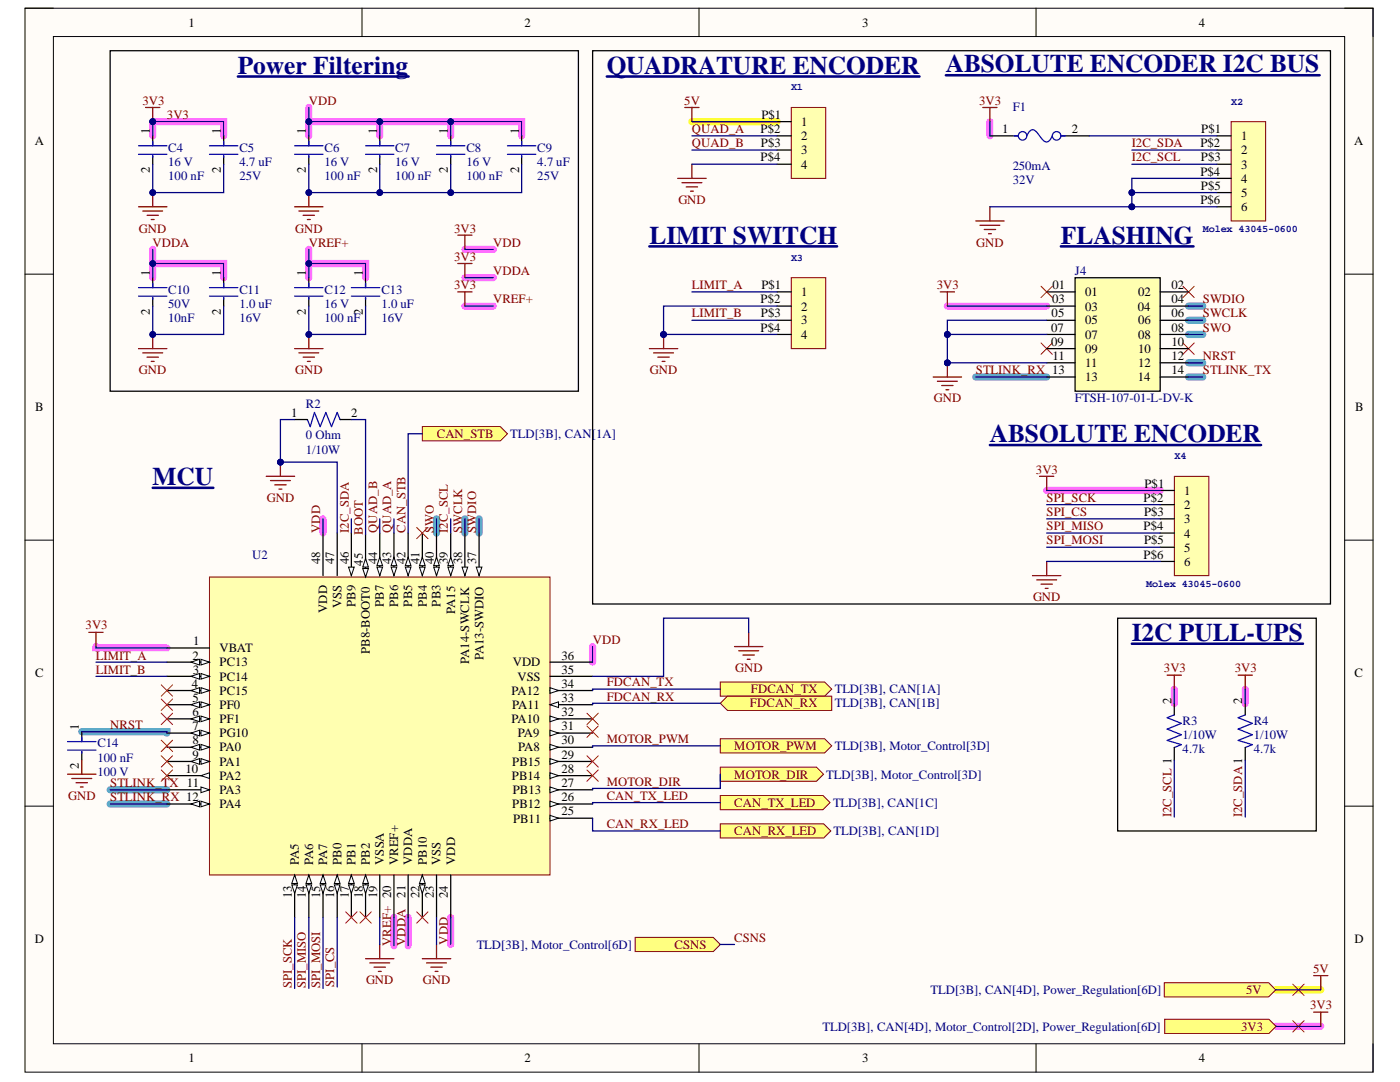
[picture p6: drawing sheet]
<svg xmlns="http://www.w3.org/2000/svg" width="279mm" height="216mm" viewBox="0 0 279 216" stroke-linecap="round" stroke-linejoin="round" font-family="sans-serif">
<defs><g id="words">
<g font-size="5.1" fill="#000080">
<text x="47.4" y="14.7">Power Filtering</text>
<text x="121.1" y="14.7">QUADRATURE ENCODER</text>
<text x="188.7" y="14.5">ABSOLUTE ENCODER I2C BUS</text>
<text x="129.6" y="48.6">LIMIT SWITCH</text>
<text x="211.7" y="48.6">FLASHING</text>
<text x="197.5" y="88.2">ABSOLUTE ENCODER</text>
<text x="30.4" y="96.8">MCU</text>
<text x="225.9" y="127.9">I2C PULL-UPS</text>
</g>
<g font-size="2.5">
<text x="37.6" y="5.3">1</text>
<text x="104.7" y="5.3">2</text>
<text x="172.1" y="5.3">3</text>
<text x="239.2" y="5.3">4</text>
<text x="152" y="23.8">P$1</text>
<text x="6.9" y="29">A</text>
<text x="29.9" y="26.8" transform="rotate(-90 29.9 26.8)">1</text>
<text x="44.1" y="26.8" transform="rotate(-90 44.1 26.8)">1</text>
<text x="61.1" y="26.8" transform="rotate(-90 61.1 26.8)">1</text>
<text x="75.3" y="26.8" transform="rotate(-90 75.3 26.8)">1</text>
<text x="89.4" y="26.8" transform="rotate(-90 89.4 26.8)">1</text>
<text x="103.6" y="26.8" transform="rotate(-90 103.6 26.8)">1</text>
<text x="151.8" y="26.5">P$2</text>
<text x="151.9" y="29.4">P$3</text>
<text x="159.9" y="25.1">1</text>
<text x="159.9" y="28">2</text>
<text x="200" y="26.5">1</text>
<text x="213.9" y="26.5">2</text>
<text x="239.6" y="29.4">P$2</text>
<text x="239.7" y="26.5">P$1</text>
<text x="247.7" y="28">1</text>
<text x="270.3" y="29">A</text>
<text x="29.9" y="34.5" transform="rotate(-90 29.9 34.5)">2</text>
<text x="44.1" y="34.5" transform="rotate(-90 44.1 34.5)">2</text>
<text x="61.1" y="34.5" transform="rotate(-90 61.1 34.5)">2</text>
<text x="75.3" y="34.5" transform="rotate(-90 75.3 34.5)">2</text>
<text x="89.4" y="34.5" transform="rotate(-90 89.4 34.5)">2</text>
<text x="103.6" y="34.5" transform="rotate(-90 103.6 34.5)">2</text>
<text x="151.8" y="32.2">P$4</text>
<text x="159.9" y="30.8">3</text>
<text x="159.9" y="33.6">4</text>
<text x="239.6" y="35.1">P$4</text>
<text x="239.6" y="32.2">P$3</text>
<text x="247.7" y="30.8">2</text>
<text x="247.7" y="33.6">3</text>
<text x="239.6" y="40.7">P$6</text>
<text x="239.6" y="37.9">P$5</text>
<text x="247.7" y="36.4">4</text>
<text x="247.7" y="39.3">5</text>
<text x="247.7" y="42.1">6</text>
<text x="29.9" y="55.1" transform="rotate(-90 29.9 55.1)">1</text>
<text x="44.1" y="55.1" transform="rotate(-90 44.1 55.1)">1</text>
<text x="61.1" y="55.1" transform="rotate(-90 61.1 55.1)">1</text>
<text x="72.4" y="55.1" transform="rotate(-90 72.4 55.1)">1</text>
<text x="152" y="57.6">P$1</text>
<text x="159.9" y="59.1">1</text>
<text x="210" y="57.6">01</text>
<text x="216.6" y="59.1">01</text>
<text x="227.1" y="59.1">02</text>
<text x="233.8" y="57.6">02</text>
<text x="29.9" y="62.8" transform="rotate(-90 29.9 62.8)">2</text>
<text x="44.1" y="62.8" transform="rotate(-90 44.1 62.8)">2</text>
<text x="61.1" y="62.8" transform="rotate(-90 61.1 62.8)">2</text>
<text x="72.4" y="62.8" transform="rotate(-90 72.4 62.8)">2</text>
<text x="151.8" y="60.5">P$2</text>
<text x="151.9" y="63.3">P$3</text>
<text x="159.9" y="62">2</text>
<text x="159.9" y="64.7">3</text>
<text x="209.9" y="63.3">05</text>
<text x="210" y="60.5">03</text>
<text x="216.6" y="62">03</text>
<text x="216.6" y="64.7">05</text>
<text x="227" y="62">04</text>
<text x="227.1" y="64.7">06</text>
<text x="233.8" y="60.5">04</text>
<text x="233.8" y="63.3">06</text>
<text x="151.8" y="66.2">P$4</text>
<text x="159.9" y="67.6">4</text>
<text x="209.8" y="66.2">07</text>
<text x="209.8" y="69">09</text>
<text x="210" y="71.8">11</text>
<text x="216.6" y="67.6">07</text>
<text x="216.6" y="70.4">09</text>
<text x="227.1" y="67.6">08</text>
<text x="227.1" y="70.4">10</text>
<text x="233.8" y="66.2">08</text>
<text x="233.8" y="69">10</text>
<text x="233.8" y="71.8">12</text>
<text x="216.6" y="73.3">11</text>
<text x="216.6" y="76.1">13</text>
<text x="227" y="76.1">14</text>
<text x="227.1" y="73.3">12</text>
<text x="233.8" y="74.6">14</text>
<text x="7" y="82.1">B</text>
<text x="58.1" y="83.2">1</text>
<text x="70.1" y="83.2">2</text>
<text x="270.4" y="82.1">B</text>
<text x="228.2" y="100.2">P$2</text>
<text x="228.4" y="97.3">P$1</text>
<text x="236.3" y="98.7">1</text>
<text x="236.3" y="101.6">2</text>
<text x="228.2" y="105.8">P$4</text>
<text x="228.3" y="103">P$3</text>
<text x="236.3" y="104.4">3</text>
<text x="236.3" y="107.3">4</text>
<text x="63.9" y="112.6" transform="rotate(-90 63.9 112.6)">48</text>
<text x="66.7" y="112.6" transform="rotate(-90 66.7 112.6)">47</text>
<text x="69.6" y="112.6" transform="rotate(-90 69.6 112.6)">46</text>
<text x="72.4" y="112.8" transform="rotate(-90 72.4 112.8)">45</text>
<text x="75.3" y="112.6" transform="rotate(-90 75.3 112.6)">44</text>
<text x="78" y="112.6" transform="rotate(-90 78 112.6)">43</text>
<text x="80.9" y="112.6" transform="rotate(-90 80.9 112.6)">42</text>
<text x="83.7" y="112.6" transform="rotate(-90 83.7 112.6)">41</text>
<text x="86.6" y="112.6" transform="rotate(-90 86.6 112.6)">40</text>
<text x="89.4" y="112.6" transform="rotate(-90 89.4 112.6)">39</text>
<text x="92.3" y="112.6" transform="rotate(-90 92.3 112.6)">38</text>
<text x="95" y="112.6" transform="rotate(-90 95 112.6)">37</text>
<text x="228.2" y="111.5">P$6</text>
<text x="228.3" y="108.6">P$5</text>
<text x="236.3" y="110.1">5</text>
<text x="236.3" y="112.8">6</text>
<text x="65.3" y="122.3" transform="rotate(-90 65.3 122.3)">VDD</text>
<text x="68.2" y="121.4" transform="rotate(-90 68.2 121.4)">VSS</text>
<text x="70.9" y="121.1" transform="rotate(-90 70.9 121.1)">PB9</text>
<text x="76.6" y="121.1" transform="rotate(-90 76.6 121.1)">PB7</text>
<text x="79.5" y="121.1" transform="rotate(-90 79.5 121.1)">PB6</text>
<text x="82.3" y="121" transform="rotate(-90 82.3 121)">PB5</text>
<text x="85.2" y="121.1" transform="rotate(-90 85.2 121.1)">PB4</text>
<text x="87.9" y="121" transform="rotate(-90 87.9 121)">PB3</text>
<text x="90.8" y="122.5" transform="rotate(-90 90.8 122.5)">PA15</text>
<text x="38.4" y="131.6">2</text>
<text x="38.6" y="128.7">1</text>
<text x="43.8" y="130.2">VBAT</text>
<text x="73.8" y="130.5" transform="rotate(-90 73.8 130.5)">PB8-BOOT0</text>
<text x="96.5" y="131.8" transform="rotate(-90 96.5 131.8)">PA13-SWDIO</text>
<text x="112" y="131.6">36</text>
<text x="7" y="135.2">C</text>
<text x="38.3" y="137.3">4</text>
<text x="38.5" y="134.4">3</text>
<text x="43.8" y="133">PC13</text>
<text x="43.8" y="135.8">PC14</text>
<text x="93.6" y="132.5" transform="rotate(-90 93.6 132.5)">PA14-SWCLK</text>
<text x="102.3" y="133">VDD</text>
<text x="103.2" y="135.8">VSS</text>
<text x="112" y="137.3">34</text>
<text x="112" y="134.4">35</text>
<text x="270.3" y="135.2">C</text>
<text x="38.4" y="140.1">5</text>
<text x="38.4" y="142.8">6</text>
<text x="43.8" y="138.6">PC15</text>
<text x="43.8" y="141.5">PF0</text>
<text x="102.1" y="138.6">PA12</text>
<text x="102.2" y="141.5">PA11</text>
<text x="112" y="142.8">32</text>
<text x="112" y="140.1">33</text>
<text x="233.8" y="140.4" transform="rotate(-90 233.8 140.4)">2</text>
<text x="247.9" y="140.4" transform="rotate(-90 247.9 140.4)">2</text>
<text x="15.7" y="145.7" transform="rotate(-90 15.7 145.7)">1</text>
<text x="38.4" y="145.7">7</text>
<text x="38.4" y="148.5">8</text>
<text x="43.8" y="144.3">PF1</text>
<text x="43.8" y="147.2">PG10</text>
<text x="43.8" y="149.9">PA0</text>
<text x="102.1" y="144.3">PA10</text>
<text x="103.3" y="147.2">PA9</text>
<text x="103.4" y="149.9">PA8</text>
<text x="112" y="148.5">30</text>
<text x="112" y="145.7">31</text>
<text x="15.7" y="153.4" transform="rotate(-90 15.7 153.4)">2</text>
<text x="37" y="154.2">10</text>
<text x="38.4" y="151.4">9</text>
<text x="43.8" y="152.8">PA1</text>
<text x="43.8" y="155.6">PA2</text>
<text x="102.1" y="155.6">PB14</text>
<text x="102.2" y="152.8">PB15</text>
<text x="112" y="154.2">28</text>
<text x="112" y="151.4">29</text>
<text x="43.8" y="158.5">PA3</text>
<text x="43.8" y="161.3">PA4</text>
<text x="102.2" y="161.3">PB12</text>
<text x="102.3" y="158.5">PB13</text>
<text x="112" y="159.8">26</text>
<text x="112" y="157">27</text>
<text x="102.4" y="164.1">PB11</text>
<text x="112" y="162.7">25</text>
<text x="59.6" y="172.6" transform="rotate(-90 59.6 172.6)">PA5</text>
<text x="62.5" y="172.6" transform="rotate(-90 62.5 172.6)">PA6</text>
<text x="65.3" y="172.6" transform="rotate(-90 65.3 172.6)">PA7</text>
<text x="68.2" y="172.6" transform="rotate(-90 68.2 172.6)">PB0</text>
<text x="70.9" y="172.6" transform="rotate(-90 70.9 172.6)">PB1</text>
<text x="73.8" y="172.6" transform="rotate(-90 73.8 172.6)">PB2</text>
<text x="76.6" y="172.6" transform="rotate(-90 76.6 172.6)">VSSA</text>
<text x="79.5" y="172.6" transform="rotate(-90 79.5 172.6)">VREF+</text>
<text x="82.3" y="172.6" transform="rotate(-90 82.3 172.6)">VDDA</text>
<text x="85.2" y="172.6" transform="rotate(-90 85.2 172.6)">PB10</text>
<text x="87.9" y="172.6" transform="rotate(-90 87.9 172.6)">VSS</text>
<text x="90.8" y="172.6" transform="rotate(-90 90.8 172.6)">VDD</text>
<text x="58.3" y="179.2" transform="rotate(-90 58.3 179.2)">13</text>
<text x="61.1" y="179.3" transform="rotate(-90 61.1 179.3)">14</text>
<text x="63.9" y="179.2" transform="rotate(-90 63.9 179.2)">15</text>
<text x="66.7" y="179.3" transform="rotate(-90 66.7 179.3)">16</text>
<text x="69.6" y="179.3" transform="rotate(-90 69.6 179.3)">17</text>
<text x="72.4" y="179.3" transform="rotate(-90 72.4 179.3)">18</text>
<text x="75.3" y="179.3" transform="rotate(-90 75.3 179.3)">19</text>
<text x="80.9" y="179.1" transform="rotate(-90 80.9 179.1)">21</text>
<text x="83.7" y="179.3" transform="rotate(-90 83.7 179.3)">22</text>
<text x="86.6" y="179.2" transform="rotate(-90 86.6 179.2)">23</text>
<text x="89.4" y="179.3" transform="rotate(-90 89.4 179.3)">24</text>
<text x="6.9" y="188.2">D</text>
<text x="270.3" y="188.2">D</text>
<text x="37.6" y="212">1</text>
<text x="104.7" y="212">2</text>
<text x="172.1" y="212">3</text>
<text x="239.2" y="212">4</text>
</g>
<g font-size="2.5" fill="#800000">
<text x="28.4" y="20.9">3V3</text>
<text x="33.3" y="23.8">3V3</text>
<text x="61.6" y="20.9">VDD</text>
<text x="136.6" y="20.9">5V</text>
<text x="195.4" y="20.9">3V3</text>
<text x="138.1" y="29.4">QUAD_B</text>
<text x="138.1" y="26.5">QUAD_A</text>
<text x="225.9" y="29.4">I2C_SDA</text>
<text x="225.9" y="32.2">I2C_SCL</text>
<text x="135.4" y="40.7">GND</text>
<text x="27.7" y="46.4">GND</text>
<text x="58.9" y="46.4">GND</text>
<text x="90.6" y="46.4">3V3</text>
<text x="30.4" y="49.2">VDDA</text>
<text x="61.6" y="49.2">VREF+</text>
<text x="90.6" y="52">3V3</text>
<text x="98.4" y="49.2">VDD</text>
<text x="194.8" y="49.2">GND</text>
<text x="90.6" y="57.6">3V3</text>
<text x="98.4" y="54.9">VDDA</text>
<text x="138.1" y="57.6">LIMIT_A</text>
<text x="187" y="57.6">3V3</text>
<text x="98.4" y="60.5">VREF+</text>
<text x="138.1" y="63.3">LIMIT_B</text>
<text x="240.1" y="60.5">SWDIO</text>
<text x="240.1" y="63.3">SWCLK</text>
<text x="240.1" y="66.2">SWO</text>
<text x="240.1" y="71.8">NRST</text>
<text x="27.7" y="74.6">GND</text>
<text x="58.9" y="74.6">GND</text>
<text x="129.7" y="74.6">GND</text>
<text x="194.7" y="74.6">STLINK_RX 13</text>
<text x="240.1" y="74.6">STLINK_TX</text>
<text x="186.4" y="80.3">GND</text>
<text x="87.2" y="87.4">CAN_STB</text>
<text x="206.8" y="94.5">3V3</text>
<text x="53.3" y="100.2">GND</text>
<text x="208.9" y="100.2">SPI_SCK</text>
<text x="63.9" y="106.3" transform="rotate(-90 63.9 106.3)">VDD</text>
<text x="69.6" y="106.3" transform="rotate(-90 69.6 106.3)">I2C_SDA</text>
<text x="72.4" y="106.7" transform="rotate(-90 72.4 106.7)">BOOT</text>
<text x="75.3" y="106.3" transform="rotate(-90 75.3 106.3)">QUAD_B</text>
<text x="78" y="106.3" transform="rotate(-90 78 106.3)">QUAD_A</text>
<text x="80.9" y="106.3" transform="rotate(-90 80.9 106.3)">CAN_STB</text>
<text x="86.6" y="106.3" transform="rotate(-90 86.6 106.3)">SWO</text>
<text x="89.4" y="106.3" transform="rotate(-90 89.4 106.3)">I2C_SCL</text>
<text x="92.3" y="106.3" transform="rotate(-90 92.3 106.3)">SWCLK</text>
<text x="95" y="106.3" transform="rotate(-90 95 106.3)">SWDIO</text>
<text x="208.9" y="105.8">SPI_MISO</text>
<text x="208.9" y="103">SPI_CS</text>
<text x="208.9" y="108.6">SPI_MOSI</text>
<text x="206.2" y="119.9">GND</text>
<text x="17.1" y="125.6">3V3</text>
<text x="19.1" y="131.6">LIMIT_A</text>
<text x="118.3" y="128.5">VDD</text>
<text x="19.1" y="134.4">LIMIT_B</text>
<text x="121.1" y="136.9">FDCAN_TX</text>
<text x="146.7" y="134.1">GND</text>
<text x="232.3" y="134.1">3V3</text>
<text x="246.4" y="134.1">3V3</text>
<text x="121.1" y="139.8">FDCAN_RX</text>
<text x="149.7" y="141.2">FDCAN_RX</text>
<text x="149.8" y="138.4">FDCAN_TX</text>
<text x="22" y="145.5">NRST</text>
<text x="121.1" y="148.3">MOTOR_PWM</text>
<text x="146.5" y="149.7">MOTOR_PWM</text>
<text x="146.5" y="155.4">MOTOR_DIR</text>
<text x="13.6" y="159.6">GND</text>
<text x="22" y="157">STLINK_TX 11</text>
<text x="22" y="159.8">STLINK_RX 12</text>
<text x="121.1" y="159.6">CAN_TX_LED</text>
<text x="121.1" y="156.8">MOTOR_DIR</text>
<text x="146.5" y="161">CAN_TX_LED</text>
<text x="121.1" y="165.2">CAN_RX_LED</text>
<text x="146.5" y="166.7">CAN_RX_LED</text>
<text x="233.8" y="163" transform="rotate(-90 233.8 163)">I2C_SCL 1</text>
<text x="247.9" y="163" transform="rotate(-90 247.9 163)">I2C_SDA 1</text>
<text x="78" y="188.7" transform="rotate(-90 78 188.7)">VREF+ 20</text>
<text x="80.9" y="188.7" transform="rotate(-90 80.9 188.7)">VDDA</text>
<text x="89.4" y="188.5" transform="rotate(-90 89.4 188.5)">VDD</text>
<text x="134.6" y="189.3">CSNS</text>
<text x="146.5" y="187.9">CSNS</text>
<text x="58.3" y="197.2" transform="rotate(-90 58.3 197.2)">SPI_SCK</text>
<text x="61.1" y="197.2" transform="rotate(-90 61.1 197.2)">SPI_MISO</text>
<text x="63.9" y="197.2" transform="rotate(-90 63.9 197.2)">SPI_MOSI</text>
<text x="66.7" y="196.9" transform="rotate(-90 66.7 196.9)">SPI_CS</text>
<text x="73.1" y="196.4">GND</text>
<text x="84.4" y="196.4">GND</text>
<text x="262.1" y="194.2">5V</text>
<text x="248.7" y="198.4">5V</text>
<text x="261.5" y="201.4">3V3</text>
<text x="247.7" y="205.7">3V3</text>
</g>
<g font-size="2.5" fill="#000080">
<text x="202.1" y="22.1">F1</text>
<text x="33.6" y="33">16 V</text>
<text x="33.6" y="35.9">100 nF</text>
<text x="33.6" y="30.3">C4</text>
<text x="47.8" y="33">4.7 uF</text>
<text x="47.8" y="35.9">25V</text>
<text x="47.8" y="30.3">C5</text>
<text x="64.8" y="33">16 V</text>
<text x="64.8" y="35.9">100 nF</text>
<text x="64.8" y="30.3">C6</text>
<text x="78.9" y="33">16 V</text>
<text x="78.9" y="35.9">100 nF</text>
<text x="78.9" y="30.3">C7</text>
<text x="93.1" y="33">16 V</text>
<text x="93.1" y="35.9">100 nF</text>
<text x="93.1" y="30.3">C8</text>
<text x="107.2" y="33">4.7 uF</text>
<text x="107.2" y="35.9">25V</text>
<text x="107.2" y="30.3">C9</text>
<text x="202.1" y="33.9">250mA</text>
<text x="202.1" y="36.8">32V</text>
<text x="33.6" y="58.6">C10</text>
<text x="47.8" y="58.6">C11</text>
<text x="64.8" y="58.6">C12</text>
<text x="76.1" y="58.6">C13</text>
<text x="214.5" y="54.9">J4</text>
<text x="33.6" y="61.4">50V</text>
<text x="33.6" y="64.2">10nF</text>
<text x="47.8" y="61.4">1.0 uF</text>
<text x="47.8" y="64.2">16V</text>
<text x="64.8" y="61.4">16 V</text>
<text x="64.8" y="64.2">100 nF</text>
<text x="76.1" y="61.4">1.0 uF</text>
<text x="76.1" y="64.2">16V</text>
<text x="61.1" y="81.5">R2</text>
<text x="214.5" y="80.3">FTSH-107-01-L-DV-K</text>
<text x="61.1" y="87.7">0 Ohm</text>
<text x="101.8" y="87.4">TLD[3B], CAN[1A]</text>
<text x="61.1" y="90.5">1/10W</text>
<text x="50.3" y="111.5">U2</text>
<text x="166.6" y="138.4">TLD[3B], CAN[1A]</text>
<text x="166.6" y="141.2">TLD[3B], CAN[1B]</text>
<text x="19.4" y="149.1">C14</text>
<text x="166.6" y="149.7">TLD[3B], Motor_Control[3D]</text>
<text x="236" y="147.5">1/10W</text>
<text x="236" y="144.6">R3</text>
<text x="250.2" y="147.5">1/10W</text>
<text x="250.2" y="144.6">R4</text>
<text x="19.4" y="152">100 nF</text>
<text x="19.4" y="154.8">100 V</text>
<text x="164.9" y="155.4">TLD[3B], Motor_Control[3D]</text>
<text x="236" y="150.3">4.7k</text>
<text x="250.2" y="150.3">4.7k</text>
<text x="166.2" y="161">TLD[3B], CAN[1C]</text>
<text x="166.3" y="166.7">TLD[3B], CAN[1D]</text>
<text x="95.1" y="189.3">TLD[3B], Motor_Control[6D]</text>
<text x="185.7" y="198.4">TLD[3B], CAN[4D], Power_Regulation[6D]</text>
<text x="164.1" y="205.7">TLD[3B], CAN[4D], Motor_Control[2D], Power_Regulation[6D]</text>
</g>
<g font-size="2" fill="#000080">
<text x="157.9" y="18">X1</text>
<text x="245.7" y="20.9">X2</text>
<text x="240.1" y="46.3">Molex 43045-0600</text>
<text x="157.9" y="52">X3</text>
<text x="234.4" y="91.6">X4</text>
<text x="228.7" y="117.1">Molex 43045-0600</text>
</g>
</g></defs>
<path d="M5 1.6h269v212.3h-269z" fill-rule="evenodd" fill="#fffcf8"/>
<path d="M5 1.6h269v212.3h-269z" fill="none" stroke="#000" stroke-width=".2"/>
<path d="M10.7 7.3h257.7v201h-257.7z" fill-rule="evenodd" fill="#fffcf8"/>
<g fill="none" stroke="#000" stroke-width=".2">
<path d="M5 1.6h5.7M10.7 7.3h257.7v201h-257.7zM72.2 1.6v5.7M139.5 1.6v5.7M206.8 1.6v5.7M268.4 1.6h5.6v5.7M5 54.7h5.7M268.4 54.7h5.6M5 107.8h5.7M268.4 107.8h5.6M5 160.9h5.7M268.4 160.9h5.6"/>
<path d="M72.2 208.3v5.6M139.5 208.3v5.6M206.8 208.3v5.6M274 208.3v5.6"/>
</g>
<g fill="none" stroke="#ff6eff" stroke-width="1.4">
<path d="M30.5 27.1v-2.8h14.1v2.8M61.6 21.4v5.7M61.6 24.3h14.2v2.8M75.8 24.3h14.1v2.8M89.9 24.3h14.2v2.8M197.6 24.3v2.8M30.5 49.8v5.6M30.5 52.6h14.1v2.8M61.6 49.8v5.6M61.6 52.6h11.4v2.8M92.8 49.8h5.6M92.8 55.4h5.6"/>
<path d="M92.8 61.1h5.6M189.1 61.1h19.8M208.9 97.9h22.6M64.5 103.5v2.9M19.2 129v.3h14.1M118.3 129v3.1M234.3 137.5v2.9M248.5 137.5v2.9M78.6 183.1v5.6M81.5 183.1v5.6M90 183.1v5.4M254.7 204.8h8.9"/>
</g>
<path d="M194.7 75.2h14.2M237.2 75.2h2.8M237.2 61.1h2.8M237.2 63.9h2.8M237.2 66.7h2.8M237.2 72.4h2.8M87.1 103.5v2.9M92.8 103.5v2.9M95.6 103.5v2.9M16.3 146h17v.3M22 157.6h11.3M22 160.4h11.3" fill="none" stroke="#56a9c7" stroke-width="1.4"/>
<path d="M138.1 24.3h17M254.6 197.5h9" fill="none" stroke="#ff0" stroke-width="1.4"/>
<g fill="none" stroke="#000" stroke-width=".25">
<path d="M30.5 27.1v2M30.5 31.1v1.7M44.6 27.1v2M44.6 31.1v1.7M61.6 27.1v2M61.6 31.1v1.7M75.8 27.1v2M75.8 31.1v1.7M89.9 27.1v2M89.9 31.1v1.7M104.1 27.1v2M104.1 31.1v1.7"/>
<path d="M30.5 55.4v2M30.5 59.4v1.7M44.6 55.4v2M44.6 59.4v1.7M61.6 55.4v2M61.6 59.4v1.7M73 55.4v2M73 59.4v1.7"/>
</g>
<g fill="none" stroke="#00f" stroke-width=".25">
<path d="M27.6 29.1h5.7M27.6 30.8h5.7M30.5 28.2v.9M30.5 31.1v.3M41.8 29.1h5.7M41.8 30.8h5.7M44.6 28.2v.9M44.6 31.1v.3M58.8 29.1h5.7M58.8 30.8h5.7M61.6 28.2v.9M61.6 31.1v.3"/>
<path d="M73 29.1h5.6M73 30.8h5.6M75.8 28.2v.9M75.8 31.1v.3M87.1 29.1h5.7M87.1 30.8h5.7M89.9 28.2v.9M89.9 31.1v.3M101.3 29.1h5.6M101.3 30.8h5.6M104.1 28.2v.9M104.1 31.1v.3"/>
<path d="M27.6 57.4h5.7M27.6 59.1h5.7M30.5 56.5v.9M30.5 59.4v.3M41.8 57.4h5.7M41.8 59.1h5.7M44.6 56.5v.9M44.6 59.4v.3M58.8 57.4h5.7M58.8 59.1h5.7M61.6 56.5v.9M61.6 59.4v.3"/>
<path d="M70.1 57.4h5.7M70.1 59.1h5.7M73 56.5v.9M73 59.4v.3"/>
</g>
<path d="M30.5 38.4v2.9M27.6 41.3h5.7M28.5 42.1h4M29.3 43h2.3M30.2 43.8h.6" fill="none" stroke="#800000" stroke-width=".25"/>
<circle cx="30.5" cy="38.4" r=".57" fill="#000080"/>
<circle cx="30.5" cy="38.4" r=".57" fill="none" stroke="#000080" stroke-width=".2"/>
<path d="M27.6 69.6h5.7M28.5 70.4h4M29.3 71.3h2.3M30.2 72.1h.6M30.5 66.7v2.9" fill="none" stroke="#800000" stroke-width=".25"/>
<circle cx="30.5" cy="66.7" r=".57" fill="#000080"/>
<circle cx="30.5" cy="66.7" r=".57" fill="none" stroke="#000080" stroke-width=".2"/>
<path d="M58.8 69.6h5.7M59.6 70.4h4M60.5 71.3h2.3M61.3 72.1h.6M61.6 66.7v2.9" fill="none" stroke="#800000" stroke-width=".25"/>
<circle cx="61.6" cy="66.7" r=".57" fill="#000080"/>
<circle cx="61.6" cy="66.7" r=".57" fill="none" stroke="#000080" stroke-width=".2"/>
<path d="M61.6 38.4v2.9M58.8 41.3h5.7M59.6 42.1h4M60.5 43h2.3M61.3 43.8h.6" fill="none" stroke="#800000" stroke-width=".25"/>
<circle cx="61.6" cy="38.4" r=".57" fill="#000080"/>
<circle cx="61.6" cy="38.4" r=".57" fill="none" stroke="#000080" stroke-width=".2"/>
<path d="M29.1 21.4h2.8M30.5 21.4v2.9" fill="none" stroke="#800000" stroke-width=".25"/>
<circle cx="30.5" cy="24.3" r=".57" fill="#000080"/>
<circle cx="30.5" cy="24.3" r=".57" fill="none" stroke="#000080" stroke-width=".2"/>
<path d="M91.4 46.9h2.8M91.4 52.6h2.8M91.4 58.2h2.8M92.8 46.9v2.9M92.8 52.6v2.8M92.8 58.2v2.9" fill="none" stroke="#800000" stroke-width=".25"/>
<path d="M47.5 15.3h34" fill="none" stroke="#000080" stroke-width=".51"/>
<path d="M22 10.1h93.4v68h-93.4z" fill="none" stroke="#000" stroke-width=".25"/>
<path d="M41.8 115.1h68v59.5h-68z" fill-rule="evenodd" fill="#ffffb0"/>
<path d="M41.8 115.1h68v59.5h-68z" fill="none" stroke="#800000" stroke-width=".2"/>
<path d="M33.3 129.3h8.5M33.3 132.1h8.5" fill="none" stroke="#000" stroke-width=".25"/>
<path d="M40.1 131.6l1.7 .5-1.7 .6z" fill="#f8fcff"/>
<path d="M40.1 131.6l1.7 .5-1.7 .6z" fill="none" stroke="#000" stroke-width=".2"/>
<path d="M38.1 132.1l1.7-.5v1.1z" fill="#f8fcff"/>
<path d="M38.1 132.1l1.7-.5v1.1z" fill="none" stroke="#000" stroke-width=".2"/>
<path d="M33.3 135h8.5" fill="none" stroke="#000" stroke-width=".25"/>
<path d="M40.1 134.4l1.7 .6-1.7 .5z" fill="#f8fcff"/>
<path d="M40.1 134.4l1.7 .6-1.7 .5z" fill="none" stroke="#000" stroke-width=".2"/>
<path d="M38.1 135l1.7-.6v1.1z" fill="#f8fcff"/>
<path d="M38.1 135l1.7-.6v1.1z" fill="none" stroke="#000" stroke-width=".2"/>
<path d="M33.3 137.8h8.5" fill="none" stroke="#000" stroke-width=".25"/>
<path d="M40.1 137.2l1.7 .6-1.7 .6z" fill="#f8fcff"/>
<path d="M40.1 137.2l1.7 .6-1.7 .6z" fill="none" stroke="#000" stroke-width=".2"/>
<path d="M38.1 137.8l1.7-.6v1.2z" fill="#f8fcff"/>
<path d="M38.1 137.8l1.7-.6v1.2z" fill="none" stroke="#000" stroke-width=".2"/>
<path d="M33.3 140.6h8.5" fill="none" stroke="#000" stroke-width=".25"/>
<path d="M40.1 140l1.7 .6-1.7 .6z" fill="#f8fcff"/>
<path d="M40.1 140l1.7 .6-1.7 .6z" fill="none" stroke="#000" stroke-width=".2"/>
<path d="M38.1 140.6l1.7-.6v1.2z" fill="#f8fcff"/>
<path d="M38.1 140.6l1.7-.6v1.2z" fill="none" stroke="#000" stroke-width=".2"/>
<path d="M33.3 143.4h8.5" fill="none" stroke="#000" stroke-width=".25"/>
<path d="M40.1 142.9l1.7 .5-1.7 .6z" fill="#f8fcff"/>
<path d="M40.1 142.9l1.7 .5-1.7 .6z" fill="none" stroke="#000" stroke-width=".2"/>
<path d="M38.1 143.4l1.7-.5v1.1z" fill="#f8fcff"/>
<path d="M38.1 143.4l1.7-.5v1.1z" fill="none" stroke="#000" stroke-width=".2"/>
<path d="M33.3 146.3h8.5" fill="none" stroke="#000" stroke-width=".25"/>
<path d="M40.1 145.7l1.7 .6-1.7 .5z" fill="#f8fcff"/>
<path d="M40.1 145.7l1.7 .6-1.7 .5z" fill="none" stroke="#000" stroke-width=".2"/>
<path d="M38.1 146.3l1.7-.6v1.1z" fill="#f8fcff"/>
<path d="M38.1 146.3l1.7-.6v1.1z" fill="none" stroke="#000" stroke-width=".2"/>
<path d="M33.3 149.1h8.5" fill="none" stroke="#000" stroke-width=".25"/>
<path d="M40.1 148.5l1.7 .6-1.7 .6z" fill="#f8fcff"/>
<path d="M40.1 148.5l1.7 .6-1.7 .6z" fill="none" stroke="#000" stroke-width=".2"/>
<path d="M38.1 149.1l1.7-.6v1.2z" fill="#f8fcff"/>
<path d="M38.1 149.1l1.7-.6v1.2z" fill="none" stroke="#000" stroke-width=".2"/>
<path d="M33.3 151.9h8.5" fill="none" stroke="#000" stroke-width=".25"/>
<path d="M40.1 151.4l1.7 .5-1.7 .6z" fill="#f8fcff"/>
<path d="M40.1 151.4l1.7 .5-1.7 .6z" fill="none" stroke="#000" stroke-width=".2"/>
<path d="M38.1 151.9l1.7-.5v1.1z" fill="#f8fcff"/>
<path d="M38.1 151.9l1.7-.5v1.1z" fill="none" stroke="#000" stroke-width=".2"/>
<path d="M33.3 154.8h8.5" fill="none" stroke="#000" stroke-width=".25"/>
<path d="M40.1 154.8l1.7-.6v1.1z" fill="#f8fcff"/>
<path d="M40.1 154.8l1.7-.6v1.1z" fill="none" stroke="#000" stroke-width=".2"/>
<path d="M33.3 157.6h8.5" fill="none" stroke="#000" stroke-width=".25"/>
<path d="M40.1 157l1.7 .6-1.7 .6z" fill="#f8fcff"/>
<path d="M40.1 157l1.7 .6-1.7 .6z" fill="none" stroke="#000" stroke-width=".2"/>
<path d="M33.3 160.4h8.5" fill="none" stroke="#000" stroke-width=".25"/>
<path d="M40.1 159.9l1.7 .5-1.7 .6z" fill="#f8fcff"/>
<path d="M40.1 159.9l1.7 .5-1.7 .6z" fill="none" stroke="#000" stroke-width=".2"/>
<path d="M38.1 160.4l1.7-.5v1.1z" fill="#f8fcff"/>
<path d="M38.1 160.4l1.7-.5v1.1z" fill="none" stroke="#000" stroke-width=".2"/>
<path d="M58.8 174.6v8.5" fill="none" stroke="#000" stroke-width=".25"/>
<path d="M58.8 174.6l.6 1.7h-1.2z" fill="#f8fcff"/>
<path d="M58.8 174.6l.6 1.7h-1.2z" fill="none" stroke="#000" stroke-width=".2"/>
<path d="M58.2 176.6h1.2l-.6 1.7z" fill="#f8fcff"/>
<path d="M58.2 176.6h1.2l-.6 1.7z" fill="none" stroke="#000" stroke-width=".2"/>
<path d="M61.6 174.6v8.5" fill="none" stroke="#000" stroke-width=".25"/>
<path d="M61.6 174.6l.6 1.7h-1.1z" fill="#f8fcff"/>
<path d="M61.6 174.6l.6 1.7h-1.1z" fill="none" stroke="#000" stroke-width=".2"/>
<path d="M61.1 176.6h1.1l-.6 1.7z" fill="#f8fcff"/>
<path d="M61.1 176.6h1.1l-.6 1.7z" fill="none" stroke="#000" stroke-width=".2"/>
<path d="M64.5 174.6v8.5" fill="none" stroke="#000" stroke-width=".25"/>
<path d="M64.5 174.6l.5 1.7h-1.1z" fill="#f8fcff"/>
<path d="M64.5 174.6l.5 1.7h-1.1z" fill="none" stroke="#000" stroke-width=".2"/>
<path d="M63.9 176.6h1.1l-.5 1.7z" fill="#f8fcff"/>
<path d="M63.9 176.6h1.1l-.5 1.7z" fill="none" stroke="#000" stroke-width=".2"/>
<path d="M67.3 174.6v8.5" fill="none" stroke="#000" stroke-width=".25"/>
<path d="M67.3 174.6l.6 1.7h-1.2z" fill="#f8fcff"/>
<path d="M67.3 174.6l.6 1.7h-1.2z" fill="none" stroke="#000" stroke-width=".2"/>
<path d="M66.7 176.6h1.2l-.6 1.7z" fill="#f8fcff"/>
<path d="M66.7 176.6h1.2l-.6 1.7z" fill="none" stroke="#000" stroke-width=".2"/>
<path d="M70.1 174.6v8.5" fill="none" stroke="#000" stroke-width=".25"/>
<path d="M70.1 174.6l.6 1.7h-1.1z" fill="#f8fcff"/>
<path d="M70.1 174.6l.6 1.7h-1.1z" fill="none" stroke="#000" stroke-width=".2"/>
<path d="M69.6 176.6h1.1l-.6 1.7z" fill="#f8fcff"/>
<path d="M69.6 176.6h1.1l-.6 1.7z" fill="none" stroke="#000" stroke-width=".2"/>
<path d="M73 174.6v8.5" fill="none" stroke="#000" stroke-width=".25"/>
<path d="M73 174.6l.5 1.7h-1.1z" fill="#f8fcff"/>
<path d="M73 174.6l.5 1.7h-1.1z" fill="none" stroke="#000" stroke-width=".2"/>
<path d="M72.4 176.6h1.1l-.5 1.7z" fill="#f8fcff"/>
<path d="M72.4 176.6h1.1l-.5 1.7z" fill="none" stroke="#000" stroke-width=".2"/>
<path d="M75.8 174.6v8.5M78.6 174.6v8.5M81.5 174.6v8.5M84.3 174.6v8.5" fill="none" stroke="#000" stroke-width=".25"/>
<path d="M84.3 174.6l.6 1.7h-1.2z" fill="#f8fcff"/>
<path d="M84.3 174.6l.6 1.7h-1.2z" fill="none" stroke="#000" stroke-width=".2"/>
<path d="M83.7 176.6h1.2l-.6 1.7z" fill="#f8fcff"/>
<path d="M83.7 176.6h1.2l-.6 1.7z" fill="none" stroke="#000" stroke-width=".2"/>
<path d="M87.1 174.6v8.5M90 174.6v8.5M109.8 163.3h8.5" fill="none" stroke="#000" stroke-width=".25"/>
<path d="M109.8 162.7l1.7 .6-1.7 .5z" fill="#f8fcff"/>
<path d="M109.8 162.7l1.7 .6-1.7 .5z" fill="none" stroke="#000" stroke-width=".2"/>
<path d="M109.8 160.4h8.5" fill="none" stroke="#000" stroke-width=".25"/>
<path d="M109.8 159.9l1.7 .5-1.7 .6z" fill="#f8fcff"/>
<path d="M109.8 159.9l1.7 .5-1.7 .6z" fill="none" stroke="#000" stroke-width=".2"/>
<path d="M109.8 157.6h8.5" fill="none" stroke="#000" stroke-width=".25"/>
<path d="M109.8 157l1.7 .6-1.7 .6z" fill="#f8fcff"/>
<path d="M109.8 157l1.7 .6-1.7 .6z" fill="none" stroke="#000" stroke-width=".2"/>
<path d="M109.8 154.8h8.5" fill="none" stroke="#000" stroke-width=".25"/>
<path d="M109.8 154.2l1.7 .6-1.7 .5z" fill="#f8fcff"/>
<path d="M109.8 154.2l1.7 .6-1.7 .5z" fill="none" stroke="#000" stroke-width=".2"/>
<path d="M109.8 151.9h8.5" fill="none" stroke="#000" stroke-width=".25"/>
<path d="M109.8 151.4l1.7 .5-1.7 .6z" fill="#f8fcff"/>
<path d="M109.8 151.4l1.7 .5-1.7 .6z" fill="none" stroke="#000" stroke-width=".2"/>
<path d="M109.8 149.1h8.5" fill="none" stroke="#000" stroke-width=".25"/>
<path d="M109.8 148.5l1.7 .6-1.7 .6z" fill="#f8fcff"/>
<path d="M109.8 148.5l1.7 .6-1.7 .6z" fill="none" stroke="#000" stroke-width=".2"/>
<path d="M109.8 146.3h8.5" fill="none" stroke="#000" stroke-width=".25"/>
<path d="M109.8 145.7l1.7 .6-1.7 .5z" fill="#f8fcff"/>
<path d="M109.8 145.7l1.7 .6-1.7 .5z" fill="none" stroke="#000" stroke-width=".2"/>
<path d="M109.8 143.4h8.5" fill="none" stroke="#000" stroke-width=".25"/>
<path d="M109.8 142.9l1.7 .5-1.7 .6z" fill="#f8fcff"/>
<path d="M109.8 142.9l1.7 .5-1.7 .6z" fill="none" stroke="#000" stroke-width=".2"/>
<path d="M109.8 140.6h8.5" fill="none" stroke="#000" stroke-width=".25"/>
<path d="M109.8 140.6l1.7-.6v1.2z" fill="#f8fcff"/>
<path d="M109.8 140.6l1.7-.6v1.2z" fill="none" stroke="#000" stroke-width=".2"/>
<path d="M109.8 137.8h8.5" fill="none" stroke="#000" stroke-width=".25"/>
<path d="M109.8 137.2l1.7 .6-1.7 .6z" fill="#f8fcff"/>
<path d="M109.8 137.2l1.7 .6-1.7 .6z" fill="none" stroke="#000" stroke-width=".2"/>
<path d="M95.6 106.4v8.5M109.8 135h8.5M109.8 132.1h8.5" fill="none" stroke="#000" stroke-width=".25"/>
<path d="M95 113.2h1.2l-.6 1.7z" fill="#f8fcff"/>
<path d="M95 113.2h1.2l-.6 1.7z" fill="none" stroke="#000" stroke-width=".2"/>
<path d="M92.8 106.4v8.5" fill="none" stroke="#000" stroke-width=".25"/>
<path d="M92.2 113.2h1.1l-.5 1.7z" fill="#f8fcff"/>
<path d="M92.2 113.2h1.1l-.5 1.7z" fill="none" stroke="#000" stroke-width=".2"/>
<path d="M89.9 106.4v8.5" fill="none" stroke="#000" stroke-width=".25"/>
<path d="M89.4 113.2h1.1l-.6 1.7z" fill="#f8fcff"/>
<path d="M89.4 113.2h1.1l-.6 1.7z" fill="none" stroke="#000" stroke-width=".2"/>
<path d="M89.9 111.2l.6 1.7h-1.1z" fill="#f8fcff"/>
<path d="M89.9 111.2l.6 1.7h-1.1z" fill="none" stroke="#000" stroke-width=".2"/>
<path d="M87.1 106.4v8.5" fill="none" stroke="#000" stroke-width=".25"/>
<path d="M86.5 113.2h1.2l-.6 1.7z" fill="#f8fcff"/>
<path d="M86.5 113.2h1.2l-.6 1.7z" fill="none" stroke="#000" stroke-width=".2"/>
<path d="M87.1 111.2l.6 1.7h-1.2z" fill="#f8fcff"/>
<path d="M87.1 111.2l.6 1.7h-1.2z" fill="none" stroke="#000" stroke-width=".2"/>
<path d="M84.3 106.4v8.5" fill="none" stroke="#000" stroke-width=".25"/>
<path d="M83.7 113.2h1.2l-.6 1.7z" fill="#f8fcff"/>
<path d="M83.7 113.2h1.2l-.6 1.7z" fill="none" stroke="#000" stroke-width=".2"/>
<path d="M84.3 111.2l.6 1.7h-1.2z" fill="#f8fcff"/>
<path d="M84.3 111.2l.6 1.7h-1.2z" fill="none" stroke="#000" stroke-width=".2"/>
<path d="M81.5 106.4v8.5" fill="none" stroke="#000" stroke-width=".25"/>
<path d="M80.9 113.2h1.1l-.5 1.7z" fill="#f8fcff"/>
<path d="M80.9 113.2h1.1l-.5 1.7z" fill="none" stroke="#000" stroke-width=".2"/>
<path d="M81.5 111.2l.5 1.7h-1.1z" fill="#f8fcff"/>
<path d="M81.5 111.2l.5 1.7h-1.1z" fill="none" stroke="#000" stroke-width=".2"/>
<path d="M78.6 106.4v8.5" fill="none" stroke="#000" stroke-width=".25"/>
<path d="M78.1 113.2h1.1l-.6 1.7z" fill="#f8fcff"/>
<path d="M78.1 113.2h1.1l-.6 1.7z" fill="none" stroke="#000" stroke-width=".2"/>
<path d="M78.6 111.2l.6 1.7h-1.1z" fill="#f8fcff"/>
<path d="M78.6 111.2l.6 1.7h-1.1z" fill="none" stroke="#000" stroke-width=".2"/>
<path d="M75.8 106.4v8.5" fill="none" stroke="#000" stroke-width=".25"/>
<path d="M75.2 113.2h1.2l-.6 1.7z" fill="#f8fcff"/>
<path d="M75.2 113.2h1.2l-.6 1.7z" fill="none" stroke="#000" stroke-width=".2"/>
<path d="M75.8 111.2l.6 1.7h-1.2z" fill="#f8fcff"/>
<path d="M75.8 111.2l.6 1.7h-1.2z" fill="none" stroke="#000" stroke-width=".2"/>
<path d="M73 106.7v8.4" fill="none" stroke="#000" stroke-width=".25"/>
<path d="M72.4 113.4h1.1l-.5 1.7z" fill="#f8fcff"/>
<path d="M72.4 113.4h1.1l-.5 1.7z" fill="none" stroke="#000" stroke-width=".2"/>
<path d="M73 111.5l.5 1.7h-1.1z" fill="#f8fcff"/>
<path d="M73 111.5l.5 1.7h-1.1z" fill="none" stroke="#000" stroke-width=".2"/>
<path d="M70.1 106.4v8.5" fill="none" stroke="#000" stroke-width=".25"/>
<path d="M69.6 113.2h1.1l-.6 1.7z" fill="#f8fcff"/>
<path d="M69.6 113.2h1.1l-.6 1.7z" fill="none" stroke="#000" stroke-width=".2"/>
<path d="M64.5 106.4v8.5M67.3 106.4v8.5" fill="none" stroke="#000" stroke-width=".25"/>
<path d="M53.1 95h5.7M54 95.9h3.9M54.8 96.7h2.3M55.7 97.6h.5M56 92.2v2.8" fill="none" stroke="#800000" stroke-width=".25"/>
<circle cx="56" cy="92.2" r=".57" fill="#000080"/>
<circle cx="56" cy="92.2" r=".57" fill="none" stroke="#000080" stroke-width=".2"/>
<g fill="none" stroke="#800000" stroke-width=".25">
<path d="M135.3 35.6h5.6M136.1 36.4h4M136.7 21.4h2.8M137 37.3h2.2M137.8 38.1h.6M138.1 21.4v2.9M138.1 32.8v2.8M196.1 21.4h2.9M197.6 21.4v2.9M129.6 69.6h5.7M130.4 70.4h4M131.3 71.3h2.3"/>
<path d="M132.1 72.1h.6M132.4 66.7v2.9M17.7 126.2h2.9M19.2 126.2v2.8M146.6 129h5.6M147.4 129.9h4M148.3 130.7h2.2M149.1 131.6h.6M149.4 126.2v2.8M73 191.3h5.6M73.8 192.1h4M74.7 193h2.2"/>
<path d="M75.5 193.8h.6M75.8 188.5v2.8M84.3 191.3h5.7M85.1 192.1h4M86 193h2.2M86.8 193.8h.6M87.1 188.5v2.8"/>
</g>
<g fill="none" stroke="#f00" stroke-width=".2">
<path d="M83.1 105.2l2.3 2.3M85.4 105.2l-2.3 2.3M32.2 139.5l2.2 2.2M32.2 136.7l2.2 2.2M34.4 139.5l-2.2 2.2M34.4 136.7l-2.2 2.2M32.2 153.6l2.2 2.3M32.2 150.8l2.2 2.3M32.2 147.7l2.2 2.3M32.2 142.3l2.2 2.3M34.4 153.6l-2.2 2.3M34.4 150.8l-2.2 2.3"/>
<path d="M34.4 147.7l-2.2 2.3M34.4 142.3l-2.2 2.3M117.1 144.9l2.3 2.2M117.1 142.3l2.3 2.3M117.1 150.8l2.3 2.3M117.1 153.6l2.3 2.3M119.4 144.9l-2.3 2.2M119.4 142.3l-2.3 2.3M119.4 150.8l-2.3 2.3M119.4 153.6l-2.3 2.3M69 181.9l2.3 2.3M71.3 181.9l-2.3 2.3"/>
<path d="M71.8 181.9l2.3 2.3M74.1 181.9l-2.3 2.3M83.2 181.9l2.2 2.3M85.4 181.9l-2.2 2.3"/>
</g>
<path d="M197.6 27.1h5.6M211.7 27.1h5.7" fill="none" stroke="#000" stroke-width=".25"/>
<g fill="none" stroke="#00f" stroke-width=".25">
<path d="M202.4 27.1h.8M204.9 27.1a1.23 1.23 0 0 1 1.5-1.1l1.2 1.3a1.29 1.29 0 0 0 1.7 .9l.7-1.1M211.7 27.1h.9"/>
<circle cx="204.1" cy="27.1" r=".85"/>
<circle cx="210.9" cy="27.1" r=".85"/>
</g>
<circle cx="132.4" cy="66.7" r=".57" fill="#000080"/>
<circle cx="132.4" cy="66.7" r=".57" fill="none" stroke="#000080" stroke-width=".2"/>
<path d="M121.1 15.3h62.4M188.8 15h74.6M129.6 49.2h37.5M30.5 97.3h12.1" fill="none" stroke="#000080" stroke-width=".51"/>
<path d="M58.8 83.7h2.5M67.9 83.7h2.2M16.3 146v2M16.3 150v1.7" fill="none" stroke="#000" stroke-width=".25"/>
<path d="M61.3 83.7l.6 1.4 .9-2.8 1.1 2.8 1.1-2.8 1.2 2.8 1.1-2.8 .6 1.4M13.5 148h5.7M13.5 149.7h5.7M16.3 147.1v.9M16.3 150v.2" fill="none" stroke="#00f" stroke-width=".25"/>
<path d="M187.7 58.2h2.8M189.1 58.2v2.9M186.2 75.2h5.7M187.1 76.1h3.9M187.9 76.9h2.3M188.8 77.8h.6M189.1 72.4v2.8M13.5 154.5h5.7M14.3 155.3h4M15.2 156.2h2.3M16 157h.6M16.3 151.7v2.8" fill="none" stroke="#800000" stroke-width=".25"/>
<path d="M207.8 57.1l2.2 2.3M210 57.1l-2.2 2.3M236.1 57.1l2.2 2.3M238.3 57.1l-2.2 2.3" fill="none" stroke="#f00" stroke-width=".2"/>
<circle cx="189.1" cy="72.4" r=".57" fill="#000080"/>
<circle cx="189.1" cy="72.4" r=".57" fill="none" stroke="#000080" stroke-width=".2"/>
<path d="M207.8 68.4l2.2 2.3M210 68.4l-2.2 2.3M236.1 68.4l2.2 2.3M238.3 68.4l-2.2 2.3" fill="none" stroke="#f00" stroke-width=".2"/>
<path d="M214.6 55.4h16.9v22.7h-16.9z" fill-rule="evenodd" fill="#ffffb0"/>
<g fill="none" stroke="#000" stroke-width=".25">
<path d="M208.9 58.2h5.7M214.6 55.4h16.9v22.7h-16.9zM231.5 58.2h5.7M208.9 61.1h5.7M208.9 63.9h5.7M208.9 66.7h5.7M208.9 69.6h5.7M208.9 72.4h5.7M208.9 75.2h5.7M231.5 61.1h5.7M231.5 63.9h5.7M231.5 66.7h5.7"/>
<path d="M231.5 69.6h5.7M231.5 72.4h5.7M231.5 75.2h5.7M234.3 140.4v2.2M234.3 149.2v2.5M248.5 140.4v2.2M248.5 149.2v2.5"/>
</g>
<path d="M211.7 49.2h26.5" fill="none" stroke="#000080" stroke-width=".51"/>
<path d="M234.3 142.6l-1.4 .6 2.9 1.1-2.9 1.2 2.9 1.1-2.9 1.1 2.9 .9-1.5 .6M248.5 142.6l-1.4 .6 2.8 1.1-2.8 1.2 2.8 1.1-2.8 1.1 2.8 .9-1.4 .6" fill="none" stroke="#00f" stroke-width=".25"/>
<path d="M232.9 134.7h2.9M234.3 134.7v2.8M247.1 134.7h2.8M248.5 134.7v2.8" fill="none" stroke="#800000" stroke-width=".25"/>
<path d="M143.8 147.4h20.8l1.4 1.4-1.4 1.4h-20.8z" fill-rule="evenodd" fill="#ffff80"/>
<path d="M143.8 147.4h20.8l1.4 1.4-1.4 1.4h-20.8z" fill="none" stroke="#800000" stroke-width=".2"/>
<path d="M143.8 153.1h19.1l1.5 1.4-1.5 1.4h-19.1z" fill-rule="evenodd" fill="#ffff80"/>
<path d="M143.8 153.1h19.1l1.5 1.4-1.5 1.4h-19.1z" fill="none" stroke="#800000" stroke-width=".2"/>
<path d="M143.8 158.7h20.4l1.5 1.4-1.5 1.5h-20.4z" fill-rule="evenodd" fill="#ffff80"/>
<path d="M143.8 158.7h20.4l1.5 1.4-1.5 1.5h-20.4z" fill="none" stroke="#800000" stroke-width=".2"/>
<path d="M143.8 164.4h20.6l1.4 1.4-1.4 1.4h-20.6z" fill-rule="evenodd" fill="#ffff80"/>
<path d="M143.8 164.4h20.6l1.4 1.4-1.4 1.4h-20.6z" fill="none" stroke="#800000" stroke-width=".2"/>
<path d="M143.8 136.1h20.8l1.4 1.4-1.4 1.4h-20.8z" fill-rule="evenodd" fill="#ffff80"/>
<path d="M143.8 136.1h20.8l1.4 1.4-1.4 1.4h-20.8z" fill="none" stroke="#800000" stroke-width=".2"/>
<path d="M143.8 140.3l1.4-1.4h20.8v2.8h-20.8z" fill-rule="evenodd" fill="#ffff80"/>
<path d="M143.8 140.3l1.4-1.4h20.8v2.8h-20.8z" fill="none" stroke="#800000" stroke-width=".2"/>
<path d="M232.4 196.1h20.8l1.4 1.4-1.4 1.4h-20.8z" fill-rule="evenodd" fill="#ffff80"/>
<path d="M232.4 196.1h20.8l1.4 1.4-1.4 1.4h-20.8z" fill="none" stroke="#800000" stroke-width=".2"/>
<path d="M232.4 203.4h20.8l1.5 1.4-1.5 1.4h-20.8z" fill-rule="evenodd" fill="#ffff80"/>
<path d="M232.4 203.4h20.8l1.5 1.4-1.5 1.4h-20.8z" fill="none" stroke="#800000" stroke-width=".2"/>
<path d="M262.2 194.7h2.8M263.6 194.7v2.8M262.2 202h2.8M263.6 202v2.8" fill="none" stroke="#800000" stroke-width=".25"/>
<path d="M258 196.4l2.3 2.2M260.3 196.4l-2.3 2.2M258 203.7l2.3 2.2M260.3 203.7l-2.3 2.2" fill="none" stroke="#f00" stroke-width=".2"/>
<path d="M225.9 128.4h34.1" fill="none" stroke="#000080" stroke-width=".51"/>
<path d="M84.3 85.1h15.6l1.4 1.4-1.4 1.5h-15.6z" fill-rule="evenodd" fill="#ffff80"/>
<path d="M84.3 85.1h15.6l1.4 1.4-1.4 1.5h-15.6z" fill="none" stroke="#800000" stroke-width=".2"/>
<path d="M207.5 95h2.8M208.9 95v2.9M206.1 114.9h5.6M206.9 115.7h4M207.8 116.6h2.2M208.6 117.4h.6M208.9 112v2.9" fill="none" stroke="#800000" stroke-width=".25"/>
<path d="M197.6 88.8h54.1" fill="none" stroke="#000080" stroke-width=".51"/>
<path d="M118.3 10.1h147.2v110.4h-147.2zM223.1 123.4h39.6v42.4h-39.6z" fill="none" stroke="#000" stroke-width=".25"/>
<path d="M157.9 55.4h6.9v14.2h-6.9z" fill-rule="evenodd" fill="#ffffb0"/>
<path d="M157.9 55.4h6.9v14.2h-6.9z" fill="none" stroke="#800000" stroke-width=".2"/>
<path d="M155.1 58.2h2.8M155.1 61.1h2.8M155.1 63.9h2.8M155.1 66.7h2.8" fill="none" stroke="#000" stroke-width=".25"/>
<path d="M157.9 21.4h6.9v14.2h-6.9z" fill-rule="evenodd" fill="#ffffb0"/>
<path d="M157.9 21.4h6.9v14.2h-6.9z" fill="none" stroke="#800000" stroke-width=".2"/>
<path d="M155.1 24.3h2.8M155.1 27.1h2.8M155.1 29.9h2.8M155.1 32.8h2.8" fill="none" stroke="#000" stroke-width=".25"/>
<path d="M234.4 95h6.9v19.9h-6.9z" fill-rule="evenodd" fill="#ffffb0"/>
<path d="M234.4 95h6.9v19.9h-6.9z" fill="none" stroke="#800000" stroke-width=".2"/>
<path d="M231.5 97.9h2.9M231.5 100.7h2.9M231.5 103.5h2.9M231.5 106.4h2.9M231.5 109.2h2.9M231.5 112h2.9" fill="none" stroke="#000" stroke-width=".25"/>
<path d="M245.7 24.3h6.9v19.8h-6.9z" fill-rule="evenodd" fill="#ffffb0"/>
<path d="M245.7 24.3h6.9v19.8h-6.9z" fill="none" stroke="#800000" stroke-width=".2"/>
<path d="M242.9 27.1h2.8M242.9 29.9h2.8M242.9 32.8h2.8M242.9 35.6h2.8M242.9 38.4h2.8M242.9 41.3h2.8" fill="none" stroke="#000" stroke-width=".25"/>
<path d="M194.7 44.1h5.7M195.6 44.9h3.9M196.4 45.8h2.3M197.3 46.6h.5M197.6 41.3v2.8" fill="none" stroke="#800000" stroke-width=".25"/>
<path d="M61.6 21.4v5.7" fill="none" stroke="#000080" stroke-width=".25"/>
<circle cx="61.6" cy="24.3" r=".57" fill="#000080"/>
<circle cx="61.6" cy="24.3" r=".57" fill="none" stroke="#000080" stroke-width=".2"/>
<path d="M61.6 24.3h14.2v2.8" fill="none" stroke="#000080" stroke-width=".25"/>
<circle cx="61.6" cy="24.3" r=".57" fill="#000080"/>
<circle cx="61.6" cy="24.3" r=".57" fill="none" stroke="#000080" stroke-width=".2"/>
<circle cx="75.8" cy="24.3" r=".57" fill="#000080"/>
<circle cx="75.8" cy="24.3" r=".57" fill="none" stroke="#000080" stroke-width=".2"/>
<path d="M75.8 24.3h14.1v2.8" fill="none" stroke="#000080" stroke-width=".25"/>
<circle cx="75.8" cy="24.3" r=".57" fill="#000080"/>
<circle cx="75.8" cy="24.3" r=".57" fill="none" stroke="#000080" stroke-width=".2"/>
<circle cx="89.9" cy="24.3" r=".57" fill="#000080"/>
<circle cx="89.9" cy="24.3" r=".57" fill="none" stroke="#000080" stroke-width=".2"/>
<path d="M89.9 24.3h14.2v2.8" fill="none" stroke="#000080" stroke-width=".25"/>
<circle cx="89.9" cy="24.3" r=".57" fill="#000080"/>
<circle cx="89.9" cy="24.3" r=".57" fill="none" stroke="#000080" stroke-width=".2"/>
<path d="M30.5 49.8v5.6" fill="none" stroke="#000080" stroke-width=".25"/>
<circle cx="30.5" cy="52.6" r=".57" fill="#000080"/>
<circle cx="30.5" cy="52.6" r=".57" fill="none" stroke="#000080" stroke-width=".2"/>
<path d="M30.5 52.6h14.1v2.8" fill="none" stroke="#000080" stroke-width=".25"/>
<circle cx="30.5" cy="52.6" r=".57" fill="#000080"/>
<circle cx="30.5" cy="52.6" r=".57" fill="none" stroke="#000080" stroke-width=".2"/>
<path d="M61.6 49.8v5.6" fill="none" stroke="#000080" stroke-width=".25"/>
<circle cx="61.6" cy="52.6" r=".57" fill="#000080"/>
<circle cx="61.6" cy="52.6" r=".57" fill="none" stroke="#000080" stroke-width=".2"/>
<path d="M61.6 52.6h11.4v2.8" fill="none" stroke="#000080" stroke-width=".25"/>
<circle cx="61.6" cy="52.6" r=".57" fill="#000080"/>
<circle cx="61.6" cy="52.6" r=".57" fill="none" stroke="#000080" stroke-width=".2"/>
<path d="M30.5 24.3h14.1v2.8" fill="none" stroke="#000080" stroke-width=".25"/>
<circle cx="30.5" cy="24.3" r=".57" fill="#000080"/>
<circle cx="30.5" cy="24.3" r=".57" fill="none" stroke="#000080" stroke-width=".2"/>
<path d="M30.5 32.8v5.6h14.1v-5.6" fill="none" stroke="#000080" stroke-width=".25"/>
<circle cx="30.5" cy="38.4" r=".57" fill="#000080"/>
<circle cx="30.5" cy="38.4" r=".57" fill="none" stroke="#000080" stroke-width=".2"/>
<path d="M89.9 32.8v5.6" fill="none" stroke="#000080" stroke-width=".25"/>
<circle cx="89.9" cy="38.4" r=".57" fill="#000080"/>
<circle cx="89.9" cy="38.4" r=".57" fill="none" stroke="#000080" stroke-width=".2"/>
<path d="M75.8 32.8v5.6" fill="none" stroke="#000080" stroke-width=".25"/>
<circle cx="75.8" cy="38.4" r=".57" fill="#000080"/>
<circle cx="75.8" cy="38.4" r=".57" fill="none" stroke="#000080" stroke-width=".2"/>
<path d="M61.6 61.1v5.6h11.4v-5.6" fill="none" stroke="#000080" stroke-width=".25"/>
<circle cx="61.6" cy="66.7" r=".57" fill="#000080"/>
<circle cx="61.6" cy="66.7" r=".57" fill="none" stroke="#000080" stroke-width=".2"/>
<path d="M30.5 61.1v5.6h14.1v-5.6" fill="none" stroke="#000080" stroke-width=".25"/>
<circle cx="30.5" cy="66.7" r=".57" fill="#000080"/>
<circle cx="30.5" cy="66.7" r=".57" fill="none" stroke="#000080" stroke-width=".2"/>
<path d="M30.5 24.3v2.8M92.8 49.8h5.6M92.8 55.4h5.6M92.8 61.1h5.6" fill="none" stroke="#000080" stroke-width=".25"/>
<circle cx="30.5" cy="24.3" r=".57" fill="#000080"/>
<circle cx="30.5" cy="24.3" r=".57" fill="none" stroke="#000080" stroke-width=".2"/>
<g fill="none" stroke="#000080" stroke-width=".25">
<path d="M61.6 32.8v5.6h42.5v-5.6M64.5 103.5v2.9M70.1 103.5v2.9M75.8 103.5v2.9M78.6 103.5v2.9M87.1 103.5v2.9M89.9 103.5v2.9M92.8 103.5v2.9M95.6 103.5v2.9M19.2 132.1h14.1M19.2 135h14.1M22 157.6h11.3"/>
<path d="M22 160.4h11.3M58.8 183.1v14.1M61.6 183.1v14.1M64.5 183.1v14.1"/>
</g>
<circle cx="61.6" cy="38.4" r=".57" fill="#000080"/>
<circle cx="61.6" cy="38.4" r=".57" fill="none" stroke="#000080" stroke-width=".2"/>
<circle cx="75.8" cy="38.4" r=".57" fill="#000080"/>
<circle cx="75.8" cy="38.4" r=".57" fill="none" stroke="#000080" stroke-width=".2"/>
<circle cx="89.9" cy="38.4" r=".57" fill="#000080"/>
<circle cx="89.9" cy="38.4" r=".57" fill="none" stroke="#000080" stroke-width=".2"/>
<path d="M56 92.2h11.3v14.2M75.8 183.1v5.4M87.1 183.1v5.4M90 183.1v5.4" fill="none" stroke="#000080" stroke-width=".25"/>
<circle cx="56" cy="92.2" r=".57" fill="#000080"/>
<circle cx="56" cy="92.2" r=".57" fill="none" stroke="#000080" stroke-width=".2"/>
<path d="M189.1 66.7v5.7M19.2 129v.3h14.1M16.3 146h17v.3M78.6 183.1v5.6M81.5 183.1v5.6" fill="none" stroke="#000080" stroke-width=".25"/>
<circle cx="189.1" cy="72.4" r=".57" fill="#000080"/>
<circle cx="189.1" cy="72.4" r=".57" fill="none" stroke="#000080" stroke-width=".2"/>
<circle cx="189.1" cy="66.7" r=".57" fill="#000080"/>
<circle cx="189.1" cy="66.7" r=".57" fill="none" stroke="#000080" stroke-width=".2"/>
<path d="M189.1 72.4h19.8M194.7 75.2h14.2M237.2 75.2h2.8M237.2 61.1h2.8M237.2 63.9h2.8M237.2 66.7h2.8M237.2 72.4h2.8" fill="none" stroke="#000080" stroke-width=".25"/>
<circle cx="189.1" cy="72.4" r=".57" fill="#000080"/>
<circle cx="189.1" cy="72.4" r=".57" fill="none" stroke="#000080" stroke-width=".2"/>
<path d="M189.1 66.7h19.8" fill="none" stroke="#000080" stroke-width=".25"/>
<circle cx="189.1" cy="66.7" r=".57" fill="#000080"/>
<circle cx="189.1" cy="66.7" r=".57" fill="none" stroke="#000080" stroke-width=".2"/>
<path d="M208.9 63.9h-19.8v2.8" fill="none" stroke="#000080" stroke-width=".25"/>
<circle cx="189.1" cy="66.7" r=".57" fill="#000080"/>
<circle cx="189.1" cy="66.7" r=".57" fill="none" stroke="#000080" stroke-width=".2"/>
<g fill="none" stroke="#000080" stroke-width=".25">
<path d="M197.6 24.3v2.8M189.1 61.1h19.8M58.8 83.7h-2.8v8.5M70.1 83.7h2.9v23M84.3 86.5h-2.8v19.9M118.3 129v3.1M143.8 137.5h-25.5v.3M149.4 126.2v-2.9h-17v11.7h-14.1M234.3 137.5v2.9M248.5 137.5v2.9M143.8 148.8h-25.5v.3M143.8 140.3h-25.5v.3"/>
<path d="M143.8 154.5v2.8h-25.5v.3M234.3 151.7v11.3M248.5 151.7v11.3M118.3 163.3v2.5h25.5M143.8 160.1h-25.5v.3M254.6 197.5h9M254.7 204.8h8.9"/>
</g>
<circle cx="56" cy="92.2" r=".57" fill="#000080"/>
<circle cx="56" cy="92.2" r=".57" fill="none" stroke="#000080" stroke-width=".2"/>
<path d="M138.1 58.2h17M155.1 61.1h-22.7v5.6M67.3 183.1v13.8" fill="none" stroke="#000080" stroke-width=".25"/>
<circle cx="132.4" cy="66.7" r=".57" fill="#000080"/>
<circle cx="132.4" cy="66.7" r=".57" fill="none" stroke="#000080" stroke-width=".2"/>
<path d="M132.4 66.7h22.7" fill="none" stroke="#000080" stroke-width=".25"/>
<circle cx="132.4" cy="66.7" r=".57" fill="#000080"/>
<circle cx="132.4" cy="66.7" r=".57" fill="none" stroke="#000080" stroke-width=".2"/>
<g fill="none" stroke="#000080" stroke-width=".25">
<path d="M138.1 27.1h17M138.1 24.3h17M138.1 29.9h17M138.1 32.8h17M217.4 27.1h25.5M225.9 29.9h17M225.9 32.8h17M197.6 41.3h28.3M138.1 63.9h17M208.9 97.9h22.6M208.9 112h22.6M208.9 100.7h22.6"/>
<path d="M208.9 106.4h22.6M208.9 109.2h22.6M208.9 103.5h22.6"/>
</g>
<circle cx="225.9" cy="41.3" r=".57" fill="#000080"/>
<circle cx="225.9" cy="41.3" r=".57" fill="none" stroke="#000080" stroke-width=".2"/>
<path d="M242.9 35.6h-17v5.7" fill="none" stroke="#000080" stroke-width=".25"/>
<circle cx="225.9" cy="41.3" r=".57" fill="#000080"/>
<circle cx="225.9" cy="41.3" r=".57" fill="none" stroke="#000080" stroke-width=".2"/>
<circle cx="225.9" cy="38.4" r=".57" fill="#000080"/>
<circle cx="225.9" cy="38.4" r=".57" fill="none" stroke="#000080" stroke-width=".2"/>
<path d="M225.9 38.4h17" fill="none" stroke="#000080" stroke-width=".25"/>
<circle cx="225.9" cy="38.4" r=".57" fill="#000080"/>
<circle cx="225.9" cy="38.4" r=".57" fill="none" stroke="#000080" stroke-width=".2"/>
<path d="M225.9 41.3h17" fill="none" stroke="#000080" stroke-width=".25"/>
<circle cx="225.9" cy="41.3" r=".57" fill="#000080"/>
<circle cx="225.9" cy="41.3" r=".57" fill="none" stroke="#000080" stroke-width=".2"/>
<path d="M126.8 187h15.5l1.5 1.5-1.5 1.4h-15.5z" fill-rule="evenodd" fill="#ffff80"/>
<path d="M126.8 187h15.5l1.5 1.5-1.5 1.4h-15.5z" fill="none" stroke="#800000" stroke-width=".2"/>
<path d="M143.8 188.5h2.8" fill="none" stroke="#000080" stroke-width=".25"/>
<use href="#words"/>
</svg>
